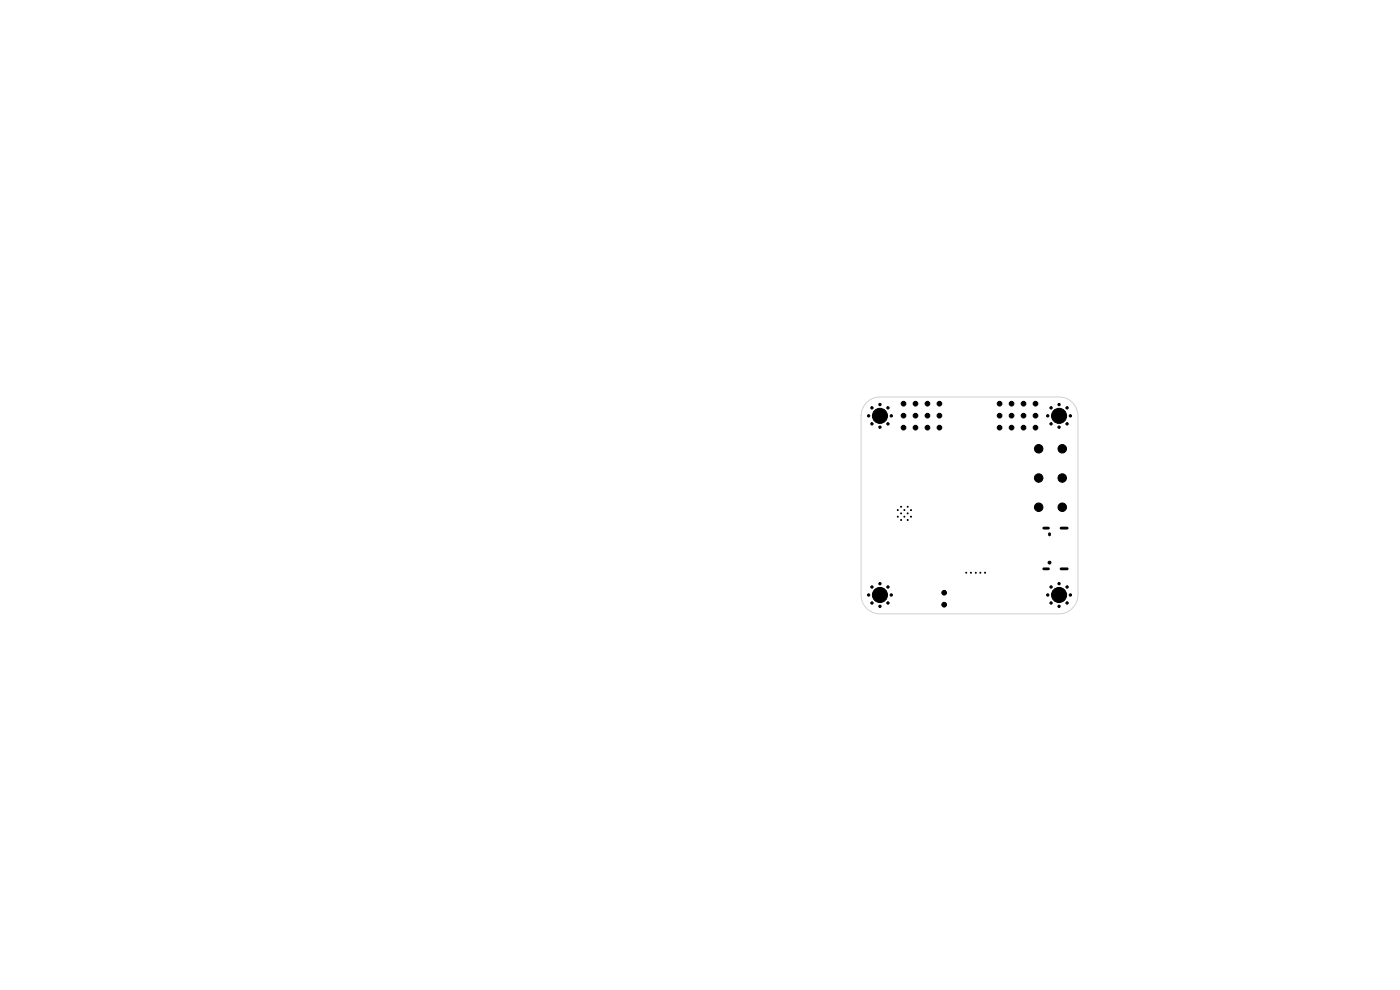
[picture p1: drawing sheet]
<svg xmlns="http://www.w3.org/2000/svg" width="297mm" height="210mm" viewBox="0 0 297 210" stroke-linecap="round" stroke-linejoin="round" font-family="sans-serif">
<path d="M183.8 85.4a4 4 0 0 1 2.9-1.2h38a4 4 0 0 1 4 4v38a4 4 0 0 1-4 4h-38a4 4 0 0 1-4-4v-38a4 4 0 0 1 1.1-2.8z" fill="none" stroke="#d0d2cd" stroke-width=".21"/>
<g fill="#000" stroke="#000" stroke-width=".21">
<circle cx="184.3" cy="88.2" r=".25"/>
<circle cx="185" cy="89.9" r=".25"/>
<circle cx="185" cy="86.5" r=".25"/>
<circle cx="186.7" cy="88.2" r="1.6"/>
<circle cx="186.7" cy="90.6" r=".25"/>
<circle cx="186.7" cy="85.8" r=".25"/>
<circle cx="188.4" cy="89.9" r=".25"/>
<circle cx="188.4" cy="86.5" r=".25"/>
<circle cx="189.1" cy="88.2" r=".25"/>
<circle cx="191.7" cy="90.7" r=".5"/>
<circle cx="191.7" cy="88.2" r=".5"/>
<circle cx="191.7" cy="85.6" r=".5"/>
<circle cx="194.2" cy="90.7" r=".5"/>
<circle cx="194.2" cy="88.2" r=".5"/>
<circle cx="194.2" cy="85.6" r=".5"/>
<circle cx="196.8" cy="90.7" r=".5"/>
<circle cx="196.8" cy="85.6" r=".5"/>
<circle cx="196.8" cy="88.2" r=".5"/>
<circle cx="199.3" cy="85.6" r=".5"/>
<circle cx="199.3" cy="88.2" r=".5"/>
<circle cx="199.3" cy="90.7" r=".5"/>
<circle cx="212.1" cy="88.2" r=".5"/>
<circle cx="212.1" cy="85.6" r=".5"/>
<circle cx="212.1" cy="90.7" r=".5"/>
<circle cx="214.6" cy="88.2" r=".5"/>
<circle cx="214.6" cy="90.7" r=".5"/>
<circle cx="214.6" cy="85.6" r=".5"/>
<circle cx="217.1" cy="88.2" r=".5"/>
<circle cx="217.1" cy="90.7" r=".5"/>
<circle cx="217.1" cy="85.6" r=".5"/>
<circle cx="219.7" cy="90.7" r=".5"/>
<circle cx="219.7" cy="88.2" r=".5"/>
<circle cx="219.7" cy="85.6" r=".5"/>
<circle cx="220.3" cy="95.2" r=".9"/>
<circle cx="222.3" cy="88.2" r=".25"/>
<circle cx="223" cy="89.9" r=".25"/>
<circle cx="223" cy="86.5" r=".25"/>
<circle cx="224.7" cy="88.2" r="1.6"/>
<circle cx="224.7" cy="90.6" r=".25"/>
<circle cx="224.7" cy="85.8" r=".25"/>
<circle cx="225.3" cy="95.2" r=".9"/>
<circle cx="226.4" cy="89.9" r=".25"/>
<circle cx="226.4" cy="86.5" r=".25"/>
<circle cx="227.1" cy="88.2" r=".25"/>
<circle cx="190.5" cy="109.6" r=".1"/>
<circle cx="190.5" cy="108.2" r=".1"/>
<circle cx="191.2" cy="110.3" r=".1"/>
<circle cx="191.2" cy="108.9" r=".1"/>
<circle cx="191.2" cy="107.5" r=".1"/>
<circle cx="191.9" cy="109.6" r=".1"/>
<circle cx="191.9" cy="108.2" r=".1"/>
<circle cx="192.6" cy="110.3" r=".1"/>
<circle cx="192.6" cy="108.9" r=".1"/>
<circle cx="192.6" cy="107.5" r=".1"/>
<circle cx="193.3" cy="109.6" r=".1"/>
<circle cx="193.3" cy="108.2" r=".1"/>
<circle cx="220.3" cy="107.6" r=".9"/>
<circle cx="220.3" cy="101.4" r=".9"/>
<circle cx="222.7" cy="119.4" r=".3"/>
<circle cx="225.3" cy="107.6" r=".9"/>
<circle cx="225.3" cy="101.4" r=".9"/>
<circle cx="184.3" cy="126.2" r=".25"/>
<circle cx="185" cy="124.5" r=".25"/>
<circle cx="185" cy="127.9" r=".25"/>
<circle cx="186.7" cy="128.6" r=".25"/>
<circle cx="186.7" cy="126.2" r="1.6"/>
<circle cx="186.7" cy="123.8" r=".25"/>
<circle cx="188.4" cy="124.5" r=".25"/>
<circle cx="188.4" cy="127.9" r=".25"/>
<circle cx="189.1" cy="126.2" r=".25"/>
<circle cx="200.3" cy="125.7" r=".5"/>
<circle cx="200.3" cy="128.3" r=".5"/>
<circle cx="205" cy="121.5" r=".1"/>
<circle cx="206" cy="121.5" r=".1"/>
<circle cx="207" cy="121.5" r=".1"/>
<circle cx="208" cy="121.5" r=".1"/>
<circle cx="209" cy="121.5" r=".1"/>
<circle cx="222.3" cy="126.2" r=".25"/>
<circle cx="223" cy="124.5" r=".25"/>
<circle cx="223" cy="127.9" r=".25"/>
<circle cx="224.7" cy="128.6" r=".25"/>
<circle cx="224.7" cy="126.2" r="1.6"/>
<circle cx="224.7" cy="123.8" r=".25"/>
<circle cx="226.4" cy="124.5" r=".25"/>
<circle cx="226.4" cy="127.9" r=".25"/>
<circle cx="227.1" cy="126.2" r=".25"/>
</g>
<path d="M221.4 112h1M222.6 113.2v.3M225.1 112h1.3M221.4 120.7h1M225.1 120.7h1.3" fill="none" stroke="#000" stroke-width=".6"/>
</svg>
